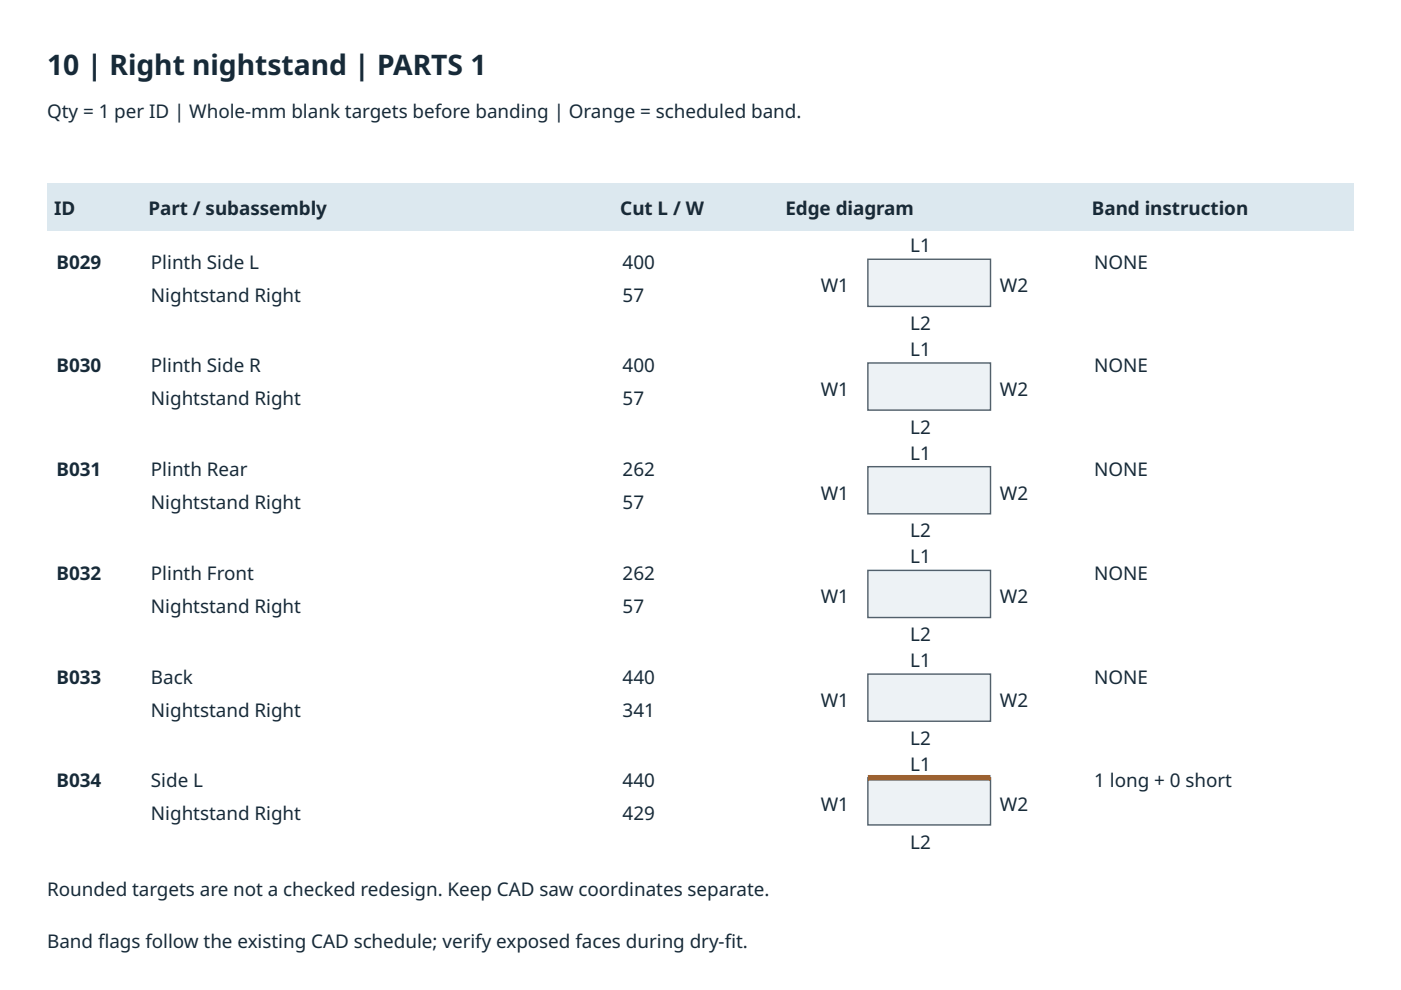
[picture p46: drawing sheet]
<svg xmlns="http://www.w3.org/2000/svg" width="297mm" height="210mm" viewBox="0 0 297 210" stroke-linecap="round" stroke-linejoin="round" font-family="sans-serif">
<defs><g id="words">
<text font-size="6" fill="#172a38" x="10" y="16">10 | Right nightstand | PARTS 1</text>
<g font-size="4" fill="#172a38">
<text x="10" y="25">Qty = 1 per ID | Whole-mm blank targets before banding | Orange = scheduled band.</text>
<text x="11.5" y="45.7">ID</text>
<text x="31.5" y="45.7">Part / subassembly</text>
<text x="131.5" y="45.7">Cut L / W</text>
<text x="166.5" y="45.7">Edge diagram</text>
<text x="231.5" y="45.7">Band instruction</text>
<text x="193" y="53.5">L1</text>
<text x="12" y="57">B029</text>
<text x="32" y="57">Plinth Side L</text>
<text x="132" y="57">400</text>
<text x="232" y="57">NONE</text>
<text x="32" y="64">Nightstand Right</text>
<text x="132" y="64">57</text>
<text x="174" y="62">W1</text>
<text x="212" y="62">W2</text>
<text x="193" y="70">L2</text>
<text x="193" y="75.5">L1</text>
<text x="12" y="79">B030</text>
<text x="32" y="79">Plinth Side R</text>
<text x="132" y="79">400</text>
<text x="174" y="84">W1</text>
<text x="212" y="84">W2</text>
<text x="232" y="79">NONE</text>
<text x="32" y="86">Nightstand Right</text>
<text x="132" y="86">57</text>
<text x="193" y="92">L2</text>
<text x="12" y="100.9">B031</text>
<text x="32" y="100.9">Plinth Rear</text>
<text x="132" y="100.9">262</text>
<text x="193" y="97.4">L1</text>
<text x="232" y="100.9">NONE</text>
<text x="32" y="107.9">Nightstand Right</text>
<text x="132" y="107.9">57</text>
<text x="174" y="105.9">W1</text>
<text x="212" y="105.9">W2</text>
<text x="193" y="113.9">L2</text>
<text x="193" y="119.4">L1</text>
<text x="12" y="122.9">B032</text>
<text x="32" y="122.9">Plinth Front</text>
<text x="132" y="122.9">262</text>
<text x="232" y="122.9">NONE</text>
<text x="32" y="129.9">Nightstand Right</text>
<text x="132" y="129.9">57</text>
<text x="174" y="127.9">W1</text>
<text x="212" y="127.9">W2</text>
<text x="193" y="135.9">L2</text>
<text x="193" y="141.4">L1</text>
<text x="12" y="144.9">B033</text>
<text x="32" y="144.9">Back</text>
<text x="132" y="144.9">440</text>
<text x="174" y="149.9">W1</text>
<text x="212" y="149.9">W2</text>
<text x="232" y="144.9">NONE</text>
<text x="32" y="151.9">Nightstand Right</text>
<text x="132" y="151.9">341</text>
<text x="193" y="157.9">L2</text>
<text x="12" y="166.9">B034</text>
<text x="32" y="166.9">Side L</text>
<text x="132" y="166.9">440</text>
<text x="193" y="163.4">L1</text>
<text x="232" y="166.9">1 long + 0 short</text>
<text x="32" y="173.9">Nightstand Right</text>
<text x="132" y="173.9">429</text>
<text x="174" y="171.9">W1</text>
<text x="212" y="171.9">W2</text>
<text x="193" y="179.9">L2</text>
<text x="10" y="189.9">Rounded targets are not a checked redesign. Keep CAD saw coordinates separate.</text>
<text x="10" y="200.9">Band fags follow the existing CAD schedule; verify exposed faces during dry-ft.</text>
<text x="20.8" y="200.9">l</text>
<text x="153.6" y="200.9">i</text>
</g>
</g></defs>
<path d="M10 39h277v10h-277z" fill="#dce8ef"/>
<path d="M184 55h26v10h-26z" fill="#edf2f5"/>
<path d="M184 55h26v10h-26z" fill="none" stroke="#52606b" stroke-width=".3"/>
<path d="M184 77h26v10h-26z" fill="#edf2f5"/>
<path d="M184 77h26v10h-26z" fill="none" stroke="#52606b" stroke-width=".3"/>
<path d="M184 98.9h26v10h-26z" fill="#edf2f5"/>
<path d="M184 98.9h26v10h-26z" fill="none" stroke="#52606b" stroke-width=".3"/>
<path d="M184 120.9h26v10h-26z" fill="#edf2f5"/>
<path d="M184 120.9h26v10h-26z" fill="none" stroke="#52606b" stroke-width=".3"/>
<path d="M184 142.9h26v10h-26z" fill="#edf2f5"/>
<path d="M184 142.9h26v10h-26z" fill="none" stroke="#52606b" stroke-width=".3"/>
<path d="M184 164.9h26v10h-26z" fill="#edf2f5"/>
<path d="M184 164.9h26v10h-26z" fill="none" stroke="#52606b" stroke-width=".3"/>
<path d="M184 164.9h26z" fill="#000" stroke="#b8590e" stroke-width="1.2" stroke-linecap="butt"/>
<use href="#words"/>
</svg>
